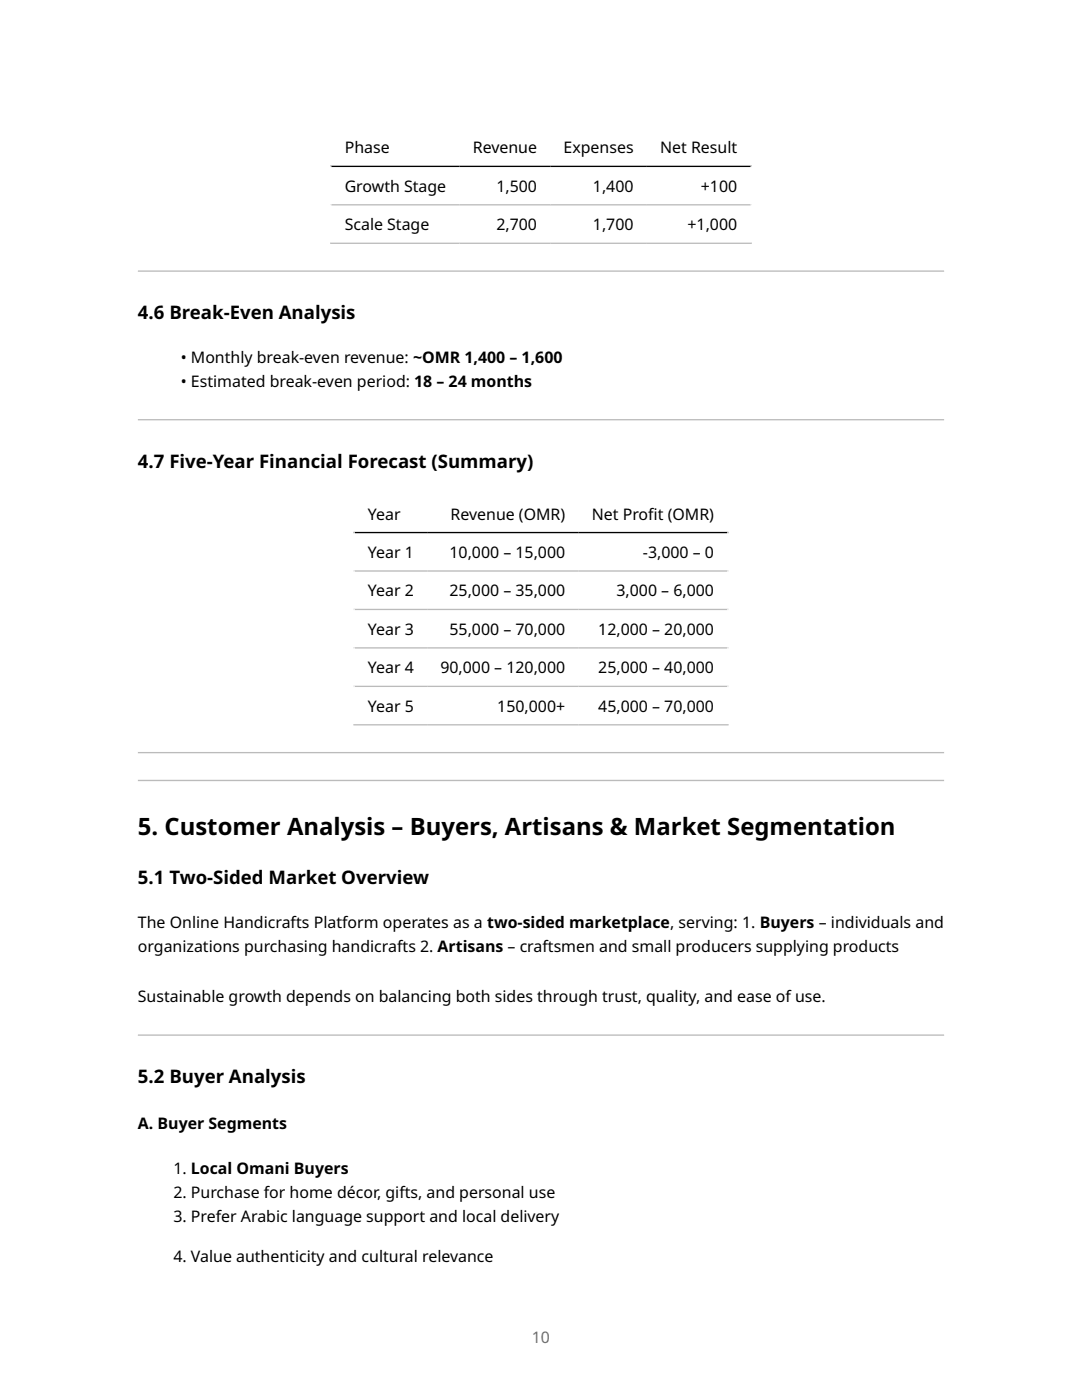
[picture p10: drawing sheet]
<svg xmlns="http://www.w3.org/2000/svg" width="216mm" height="279mm" viewBox="0 0 216 279" stroke-linecap="round" stroke-linejoin="round" font-family="sans-serif">
<defs><g id="words">
<text font-size="4.8" x="27.5" y="166.6">5. Customer Analysis – Buyers, Artisans &amp; Market Segmentation</text>
<g font-size="3.7">
<text x="27.5" y="63.8">4.6 Break-Even Analysis</text>
<text x="27.5" y="93.4">4.7 Five-Year Financial Forecast (Summary)</text>
<text x="27.5" y="176.5">5.1 Two-Sided Market Overview</text>
<text x="27.5" y="216.2">5.2 Buyer Analysis</text>
</g>
<g font-size="3.2">
<text x="68.8" y="30.6">Phase</text>
<text x="94.3" y="30.6">Revenue</text>
<text x="112.4" y="30.6">Expenses</text>
<text x="131.7" y="30.6">Net Result</text>
<text x="68.8" y="38.3">Growth Stage</text>
<text x="99" y="38.3">1,500</text>
<text x="118.3" y="38.3">1,400</text>
<text x="139.8" y="38.3">+100</text>
<text x="68.8" y="45.9">Scale Stage</text>
<text x="99" y="45.9">2,700</text>
<text x="118.3" y="45.9">1,700</text>
<text x="137.2" y="45.9">+1,000</text>
<text x="36.1" y="72.4">• Monthly break-even revenue: ~OMR 1,400 – 1,600</text>
<text x="36.1" y="77.2">• Estimated break-even period: 18 – 24 months</text>
<text x="73.4" y="103.7">Year</text>
<text x="89.9" y="103.7">Revenue (OMR)</text>
<text x="118.1" y="103.7">Net Prof</text>
<text x="129.4" y="103.7">it (OMR)</text>
<text x="73.4" y="111.4">Year 1</text>
<text x="89.7" y="111.4">10,000 – 15,000</text>
<text x="128.3" y="111.4">-3,000 – 0</text>
<text x="73.4" y="119">Year 2</text>
<text x="89.7" y="119">25,000 – 35,000</text>
<text x="123" y="119">3,000 – 6,000</text>
<text x="73.4" y="126.7">Year 3</text>
<text x="89.7" y="126.7">55,000 – 70,000</text>
<text x="119.4" y="126.7">12,000 – 20,000</text>
<text x="73.4" y="134.4">Year 4</text>
<text x="87.9" y="134.4">90,000 – 120,000</text>
<text x="119.4" y="134.4">25,000 – 40,000</text>
<text x="73.4" y="142">Year 5</text>
<text x="99.2" y="142">150,000+</text>
<text x="119.4" y="142">45,000 – 70,000</text>
<text x="27.5" y="185.2">The Online Handicrafts Platform operates as a two-sided marketplace, serving: 1. Buyers – individuals and</text>
<text x="27.5" y="189.9">organizations purchasing handicrafts 2. Artisans – craftsmen and small producers supplying products</text>
<text x="27.5" y="200">Sustainable growth depends on balancing both sides through trust, quality, and ease of use.</text>
<text x="27.5" y="225.4">A. Buyer Segments</text>
<text x="34.6" y="234.4">1. Local Omani Buyers</text>
<text x="34.6" y="239.2">2. Purchase for home décor, gifts, and personal use</text>
<text x="34.6" y="243.9">3. Prefer Arabic language support and local delivery</text>
<text x="34.6" y="251.9">4. Value authenticity and cultural relevance</text>
</g>
<text font-size="3.2" fill="#6e6e6e" x="106.1" y="267.9">10</text>
</g></defs>
<path d="M65.9 25.5h84.1M66 25.4v23.3M149.9 25.4v23.3" fill="none" stroke="#fff" stroke-width=".26"/>
<path d="M65.9 33.2h84.1" fill="none" stroke="#000" stroke-width=".26"/>
<path d="M65.9 40.9h84.1M65.9 48.6h84.1" fill="none" stroke="#bbb" stroke-width=".26"/>
<g fill="#bbb">
<path d="M27.5 54.2h160.9zM27.5 54h160.9v.2h-160.9z" fill-rule="evenodd"/>
<path d="M27.5 83.9h160.9zM27.5 83.6h160.9v.3h-160.9z" fill-rule="evenodd"/>
</g>
<path d="M70.5 98.6h74.9M70.6 98.5v46.3M145.3 98.5v46.3" fill="none" stroke="#fff" stroke-width=".26"/>
<path d="M70.5 106.3h74.9" fill="none" stroke="#000" stroke-width=".26"/>
<path d="M70.5 114h74.9M70.5 121.6h74.9M70.5 129.3h74.9M70.5 137h74.9M70.5 144.6h74.9" fill="none" stroke="#bbb" stroke-width=".26"/>
<g fill="#bbb">
<path d="M27.5 150.3h160.9zM27.5 150.1h160.9v.2h-160.9z" fill-rule="evenodd"/>
<path d="M27.5 155.9h160.9zM27.5 155.6h160.9v.3h-160.9z" fill-rule="evenodd"/>
<path d="M27.5 206.7h160.9zM27.5 206.4h160.9v.3h-160.9z" fill-rule="evenodd"/>
</g>
<use href="#words"/>
</svg>
